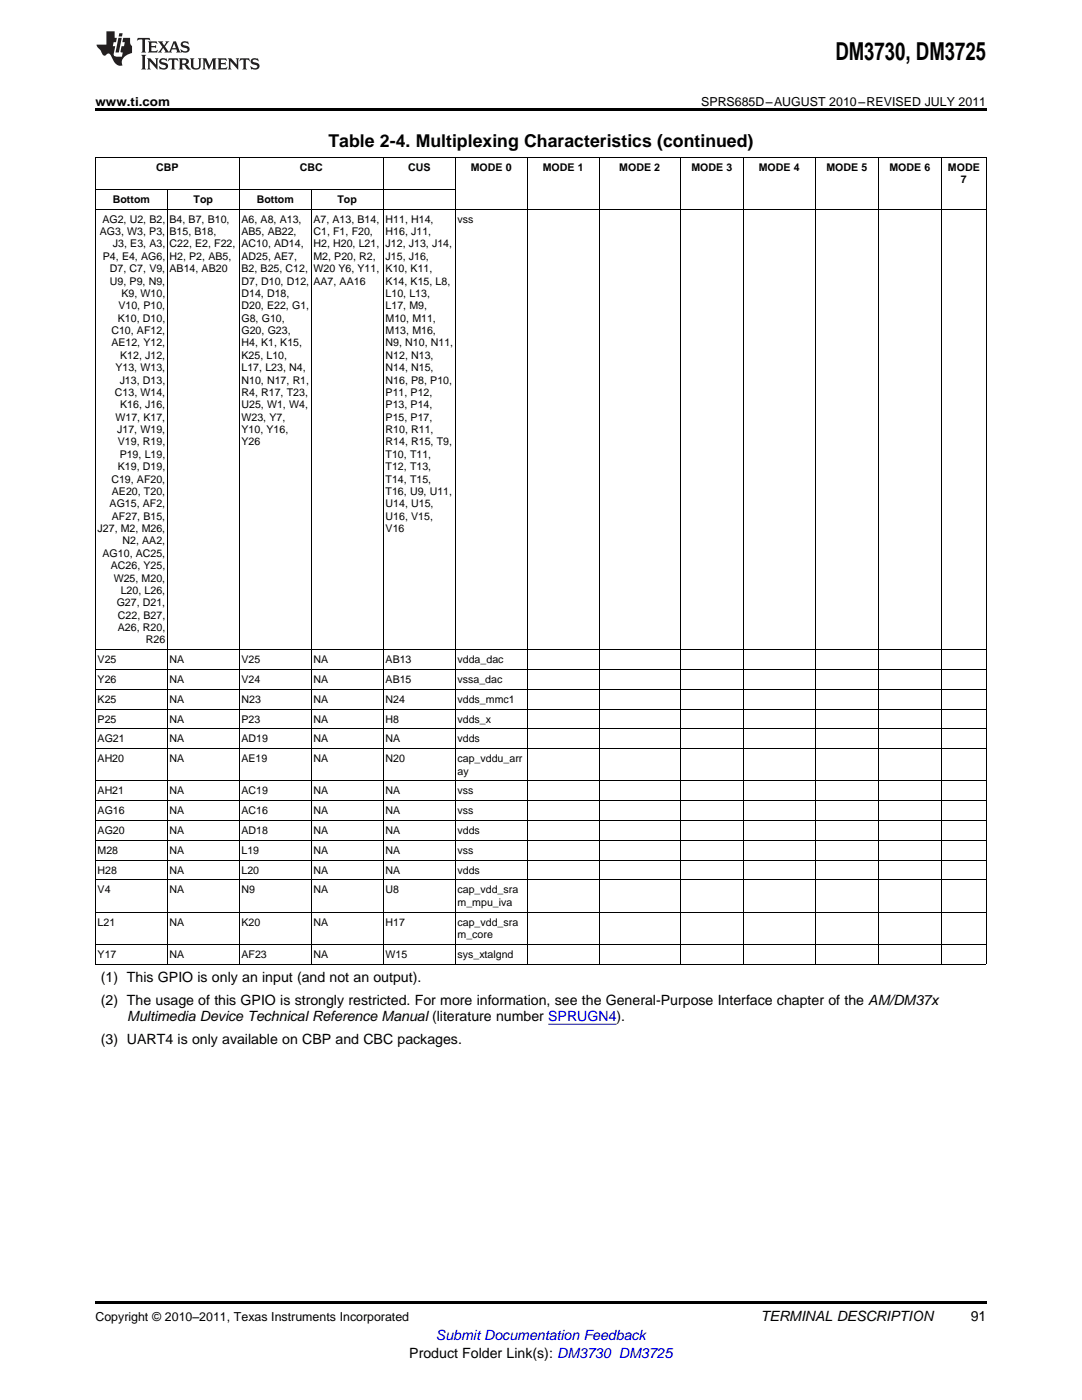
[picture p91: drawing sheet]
<svg xmlns="http://www.w3.org/2000/svg" width="216mm" height="279mm" viewBox="0 0 216 279" stroke-linecap="round" stroke-linejoin="round" font-family="sans-serif">
<defs><g id="words">
<text font-size="4.9" x="166.7" y="12">DM3730, DM3725</text>
<text font-size="3.5" x="65.5" y="29.3">Table 2-4. Multiplexing Characteristics (continued)</text>
<g font-size="2.8">
<text x="20.1" y="195.9">(1) This GPIO is only an input (and not an output).</text>
<text x="20.1" y="200.5">(2) The usage of this GPIO is strongly restricted. For more information, see the General-Purpose Interface chapter of the AM/DM37x</text>
<text x="25.4" y="203.7">Multimedia Device Technical Reference Manual (literature number SPRUGN4).</text>
<text x="20.1" y="208.3">(3) UART4 is only available on CBP and CBC packages.</text>
<text x="151.8" y="263.6">TERMINAL DESCRIPTION</text>
<text x="193.7" y="263.6">91</text>
<text x="81.7" y="270.9">Product Folder Link(s): DM3730 DM3725</text>
</g>
<text font-size="2.8" fill="#00f" x="87" y="267.4">Submit Documentation Feedback</text>
<g font-size="2.5">
<text x="19" y="21.1">www.ti.com</text>
<text x="139.9" y="21.1">SPRS685D–AUGUST 2010–REVISED JULY 2011</text>
<text x="19" y="263.6">Copyright © 2010–2011, Texas Instruments Incorporated</text>
</g>
<g font-size="2.1">
<text x="31.2" y="34.1">CBP</text>
<text x="59.8" y="34.1">CBC</text>
<text x="81.5" y="34.1">CUS</text>
<text x="93.9" y="34.1">MODE 0</text>
<text x="108.3" y="34.1">MODE 1</text>
<text x="123.6" y="34.1">MODE 2</text>
<text x="138" y="34.1">MODE 3</text>
<text x="151.4" y="34.1">MODE 4</text>
<text x="164.9" y="34.1">MODE 5</text>
<text x="177.5" y="34.1">MODE 6</text>
<text x="189.2" y="34.1">MODE</text>
<text x="22.5" y="40.5">Bottom</text>
<text x="38.6" y="40.5">Top</text>
<text x="51.2" y="40.5">Bottom</text>
<text x="67.3" y="40.5">Top</text>
<text x="191.7" y="36.5">7</text>
<text x="19.9" y="46.9">AG3, W3, P3,</text>
<text x="20.4" y="44.4">AG2, U2, B2,</text>
<text x="33.8" y="44.4">B4, B7, B10,</text>
<text x="33.8" y="46.9">B15, B18,</text>
<text x="48.2" y="44.4">A6, A8, A13,</text>
<text x="48.2" y="46.9">AB5, AB22,</text>
<text x="62.5" y="44.4">A7, A13, B14,</text>
<text x="62.5" y="46.9">C1, F1, F20,</text>
<text x="76.9" y="44.4">H11, H14,</text>
<text x="76.9" y="46.9">H16, J11,</text>
<text x="91.3" y="44.4">vss</text>
<text x="20.5" y="51.9">P4, E4, AG6,</text>
<text x="22.5" y="49.4">J3, E3, A3,</text>
<text x="33.8" y="49.4">C22, E2, F22,</text>
<text x="33.8" y="51.9">H2, P2, AB5,</text>
<text x="48.2" y="49.4">AC10, AD14,</text>
<text x="48.2" y="51.9">AD25, AE7,</text>
<text x="62.5" y="49.4">H2, H20, L21,</text>
<text x="62.5" y="51.9">M2, P20, R2,</text>
<text x="76.9" y="49.4">J12, J13, J14,</text>
<text x="76.9" y="51.9">J15, J16,</text>
<text x="21.9" y="54.3">D7, C7, V9,</text>
<text x="21.9" y="56.8">U9, P9, N9,</text>
<text x="24.2" y="59.3">K9, W10,</text>
<text x="33.8" y="54.3">AB14, AB20</text>
<text x="48.2" y="54.3">B2, B25, C12,</text>
<text x="48.2" y="56.8">D7, D10, D12,</text>
<text x="48.2" y="59.3">D14, D18,</text>
<text x="62.5" y="54.3">W20 Y6, Y11,</text>
<text x="62.5" y="56.8">AA7, AA16</text>
<text x="76.9" y="54.3">K10, K11,</text>
<text x="76.9" y="56.8">K14, K15, L8,</text>
<text x="76.9" y="59.3">L10, L13,</text>
<text x="23.5" y="64.2">K10, D10,</text>
<text x="23.6" y="61.7">V10, P10,</text>
<text x="48.2" y="61.7">D20, E22, G1,</text>
<text x="48.2" y="64.2">G8, G10,</text>
<text x="76.9" y="61.7">L17, M9,</text>
<text x="76.9" y="64.2">M10, M11,</text>
<text x="22.2" y="66.7">C10, AF12,</text>
<text x="22.2" y="69.1">AE12, Y12,</text>
<text x="24" y="71.6">K12, J12,</text>
<text x="48.2" y="66.7">G20, G23,</text>
<text x="48.2" y="69.1">H4, K1, K15,</text>
<text x="48.2" y="71.6">K25, L10,</text>
<text x="76.9" y="66.7">M13, M16,</text>
<text x="76.9" y="69.1">N9, N10, N11,</text>
<text x="76.9" y="71.6">N12, N13,</text>
<text x="23" y="74.1">Y13, W13,</text>
<text x="23.9" y="76.6">J13, D13,</text>
<text x="48.2" y="74.1">L17, L23, N4,</text>
<text x="48.2" y="76.6">N10, N17, R1,</text>
<text x="76.9" y="74.1">N14, N15,</text>
<text x="76.9" y="76.6">N16, P8, P10,</text>
<text x="22.9" y="79">C13, W14,</text>
<text x="23" y="84">W17, K17,</text>
<text x="24" y="81.5">K16, J16,</text>
<text x="48.2" y="79">R4, R17, T23,</text>
<text x="48.2" y="81.5">U25, W1, W4,</text>
<text x="48.2" y="84">W23, Y7,</text>
<text x="76.9" y="79">P11, P12,</text>
<text x="76.9" y="81.5">P13, P14,</text>
<text x="76.9" y="84">P15, P17,</text>
<text x="23.4" y="86.4">J17, W19,</text>
<text x="23.5" y="88.9">V19, R19,</text>
<text x="48.2" y="86.4">Y10, Y16,</text>
<text x="48.2" y="88.9">Y26</text>
<text x="76.9" y="86.4">R10, R11,</text>
<text x="76.9" y="88.9">R14, R15, T9,</text>
<text x="23.5" y="93.8">K19, D19,</text>
<text x="23.9" y="91.4">P19, L19,</text>
<text x="76.9" y="91.4">T10, T11,</text>
<text x="76.9" y="93.8">T12, T13,</text>
<text x="21.9" y="101.2">AG15, AF2,</text>
<text x="22.2" y="96.3">C19, AF20,</text>
<text x="22.3" y="98.8">AE20, T20,</text>
<text x="76.9" y="96.3">T14, T15,</text>
<text x="76.9" y="98.8">T16, U9, U11,</text>
<text x="76.9" y="101.2">U14, U15,</text>
<text x="19.5" y="106.2">J27, M2, M26,</text>
<text x="22.3" y="103.7">AF27, B15,</text>
<text x="76.9" y="103.7">U16, V15,</text>
<text x="76.9" y="106.2">V16</text>
<text x="20.5" y="111.1">AG10, AC25,</text>
<text x="22.1" y="113.6">AC26, Y25,</text>
<text x="24.4" y="108.7">N2, AA2,</text>
<text x="22.7" y="116.1">W25, M20,</text>
<text x="24.1" y="118.5">L20, L26,</text>
<text x="23.3" y="121">G27, D21,</text>
<text x="23.5" y="123.5">C22, B27,</text>
<text x="23.5" y="125.9">A26, R20,</text>
<text x="29.1" y="128.4">R26</text>
<text x="19.5" y="132.4">V25</text>
<text x="19.5" y="136.3">Y26</text>
<text x="33.8" y="132.4">NA</text>
<text x="33.8" y="136.3">NA</text>
<text x="48.2" y="132.4">V25</text>
<text x="48.2" y="136.3">V24</text>
<text x="62.5" y="132.4">NA</text>
<text x="62.5" y="136.3">NA</text>
<text x="76.9" y="132.4">AB13</text>
<text x="76.9" y="136.3">AB15</text>
<text x="91.3" y="132.4">vdda_dac</text>
<text x="91.3" y="136.3">vssa_dac</text>
<text x="19.5" y="140.3">K25</text>
<text x="33.8" y="140.3">NA</text>
<text x="48.2" y="140.3">N23</text>
<text x="62.5" y="140.3">NA</text>
<text x="76.9" y="140.3">N24</text>
<text x="91.3" y="140.3">vdds_mmc1</text>
<text x="19.5" y="144.2">P25</text>
<text x="19.5" y="148.2">AG21</text>
<text x="33.8" y="144.2">NA</text>
<text x="33.8" y="148.2">NA</text>
<text x="48.2" y="144.2">P23</text>
<text x="48.2" y="148.2">AD19</text>
<text x="62.5" y="144.2">NA</text>
<text x="62.5" y="148.2">NA</text>
<text x="76.9" y="144.2">H8</text>
<text x="76.9" y="148.2">NA</text>
<text x="91.3" y="144.2">vdds_x</text>
<text x="91.3" y="148.2">vdds</text>
<text x="19.5" y="152.1">AH20</text>
<text x="33.8" y="152.1">NA</text>
<text x="48.2" y="152.1">AE19</text>
<text x="62.5" y="152.1">NA</text>
<text x="76.9" y="152.1">N20</text>
<text x="91.3" y="152.1">cap_vddu_arr</text>
<text x="91.3" y="154.6">ay</text>
<text x="19.5" y="158.5">AH21</text>
<text x="33.8" y="158.5">NA</text>
<text x="48.2" y="158.5">AC19</text>
<text x="62.5" y="158.5">NA</text>
<text x="76.9" y="158.5">NA</text>
<text x="91.3" y="158.5">vss</text>
<text x="19.5" y="162.5">AG16</text>
<text x="19.5" y="166.4">AG20</text>
<text x="33.8" y="162.5">NA</text>
<text x="33.8" y="166.4">NA</text>
<text x="48.2" y="162.5">AC16</text>
<text x="48.2" y="166.4">AD18</text>
<text x="62.5" y="162.5">NA</text>
<text x="62.5" y="166.4">NA</text>
<text x="76.9" y="162.5">NA</text>
<text x="76.9" y="166.4">NA</text>
<text x="91.3" y="162.5">vss</text>
<text x="91.3" y="166.4">vdds</text>
<text x="19.5" y="170.4">M28</text>
<text x="33.8" y="170.4">NA</text>
<text x="48.2" y="170.4">L19</text>
<text x="62.5" y="170.4">NA</text>
<text x="76.9" y="170.4">NA</text>
<text x="91.3" y="170.4">vss</text>
<text x="19.5" y="174.3">H28</text>
<text x="19.5" y="178.3">V4</text>
<text x="33.8" y="174.3">NA</text>
<text x="33.8" y="178.3">NA</text>
<text x="48.2" y="174.3">L20</text>
<text x="48.2" y="178.3">N9</text>
<text x="62.5" y="174.3">NA</text>
<text x="62.5" y="178.3">NA</text>
<text x="76.9" y="174.3">NA</text>
<text x="76.9" y="178.3">U8</text>
<text x="91.3" y="174.3">vdds</text>
<text x="91.3" y="178.3">cap_vdd_sra</text>
<text x="19.5" y="184.7">L21</text>
<text x="33.8" y="184.7">NA</text>
<text x="48.2" y="184.7">K20</text>
<text x="62.5" y="184.7">NA</text>
<text x="76.9" y="184.7">H17</text>
<text x="91.3" y="180.8">m_mpu_iva</text>
<text x="91.3" y="184.7">cap_vdd_sra</text>
<text x="19.5" y="191.1">Y17</text>
<text x="33.8" y="191.1">NA</text>
<text x="48.2" y="191.1">AF23</text>
<text x="62.5" y="191.1">NA</text>
<text x="76.9" y="191.1">W15</text>
<text x="91.3" y="187.2">m_core</text>
<text x="91.3" y="191.1">sys_xtalgnd</text>
</g>
</g></defs>
<g fill="#231f20">
<path d="M27.5 7.6l-.1 .5 .4-.2h.6v.1v2.1l-.2 .4h1l-.3-.4v-2.1l.1-.1h.5l.5 .2-.2-.5zM29.5 8.3l.2 .3v1.5l-.2 .4h1.8l.2-.6a1.04 1.04 0 0 1-1.3 .2v-.7h.6l.3 .2v-.6l-.3 .2h-.6v-.6l.8-.1 .4 .3-.2-.5zM31.5 8.3l.9 1.1-.9 1.1h.8l-.2-.2 .5-.7 .4 .7-.2 .2h1.5l-.1-.2 .1-.4h.9l.1 .4-.2 .2h1l-.3-.3-.7-1.9h-.5l-.9 2-.8-1 .9-1h-.8l.1 .3-.3 .5-.4-.6 .2-.2zM34.7 8.6l.4 1h-.7zM36.3 8.4a.63 .63 0 0 0-.2 .7 .63 .63 0 0 0 .6 .4l.6 .2 .1 .2a.75 .75 0 0 1-.7 .4 .75 .75 0 0 1-.6-.5l.1 .7 .1-.1a1.11 1.11 0 0 0 1.5-.6 1.13 1.13 0 0 0-1.2-.8l-.1-.4a1.04 1.04 0 0 1 1.2 .2l-.2-.5-.1 .1-.5-.2zM28.2 10.9l.2 .4v2.2l-.2 .4h1l-.3-.4v-2.2l.3-.4zM29.3 11.6l.3 .4v1.5l-.3 .4h.8l-.2-.4v-1.3l1.5 1.7v-1.9l.2-.4h-.7l.2 .4v.9l-1.1-1.3zM32 11.8a.62 .62 0 0 0-.2 .7 .62 .62 0 0 0 .6 .4l.6 .1 .1 .3a.76 .76 0 0 1-.7 .3 .76 .76 0 0 1-.6-.4l.1 .7 .1-.1a1.11 1.11 0 0 0 1.5-.6 1.13 1.13 0 0 0-1.2-.8l-.1-.4a1.04 1.04 0 0 1 1.2 .2l-.2-.6-.1 .1-.5-.1zM33.7 11.6l-.2 .6a.61 .61 0 0 1 .8-.3v1.6l-.2 .4h.9l-.2-.4v-1.6a.63 .63 0 0 1 .8 .3l-.2-.6zM35.6 11.6l.3 .4v1.5l-.3 .4h1l-.2-.2v-.8l.5 .2a.76 .76 0 0 0 1.2 .7l-1-1a.58 .58 0 0 0 .6-.5 .58 .58 0 0 0-.5-.6zM36.4 11.9h.1a.45 .45 0 0 1 .5 .1 .45 .45 0 0 1 .1 .5l-.7 .2zM37.9 11.6l.2 .2a2.17 2.17 0 0 0 .3 1.9 .99 .99 0 0 0 1.6-.6v-1.1l.2-.4h-.7l.2 .2a1.92 1.92 0 0 1-.2 1.8 .6 .6 0 0 1-.9-.5v-1.1l.2-.4zM40.4 11.6l.2 .4v1.5l-.2 .4h.7l-.2-.4v-1.4l.8 1.8 .8-1.8v1.4l-.2 .4h.9l-.2-.4v-1.5l.2-.4h-.8l-.6 1.5-.6-1.5zM43.4 11.6l.2 .4v1.5l-.2 .4h1.8l.2-.6a1.04 1.04 0 0 1-1.3 .1v-.6h.5l.4 .2v-.6l-.4 .2h-.5v-.7h.8l.3 .3-.1-.6zM45.5 11.6l.2 .4v1.5l-.2 .4h.7l-.2-.4v-1.3l1.5 1.7v-1.9l.2-.4h-.7l.2 .4v.9l-1.1-1.3zM47.9 11.6l-.1 .6a.61 .61 0 0 1 .8-.3v1.6l-.3 .4h1l-.3-.4 .1-1.6a.63 .63 0 0 1 .7 .3l-.1-.6zM50.2 11.8a.62 .62 0 0 0-.2 .7 .62 .62 0 0 0 .6 .4l.6 .1 .2 .3a.76 .76 0 0 1-.8 .3 .76 .76 0 0 1-.6-.4l.1 .7 .2-.1a1.11 1.11 0 0 0 1.5-.6 1.13 1.13 0 0 0-1.3-.8l-.1-.4a1.04 1.04 0 0 1 1.2 .2l-.1-.6-.2 .1-.5-.1z"/>
<path d="M21.2 6.3v2.6h-1.9l.1 .4 .7 .9a.91 .91 0 0 0 1 .8 .56 .56 0 0 1 .5-.3 .56 .56 0 0 1 .5 .3l.4 .8a1.53 1.53 0 0 0 1.9 1.2 1.54 1.54 0 0 1 1-2.1l.9-.3v-1.4a1.52 1.52 0 0 1-.3-1.6h-1.4l-.2 .8h.5l-.2 .8h-.4l-.2 1v.2l.4 .1-.2 .8a1.93 1.93 0 0 1-1.6-.3l.3-1.8h-.5l.2-.8h.4l.2-.8h-.4v-1.3zM23.6 7.6l-.6 2.9h.7l.6-2.9zM23.8 6.6l-.1 .7h.6l.2-.7z"/>
</g>
<path d="M19 21.6h177.8v.6h-177.8zM19 259.7h177.8v.5h-177.8z" fill="#000"/>
<g fill="none" stroke="#000" stroke-width=".2">
<path d="M19 37.8h71.9M19.1 31.4h177.7v161h-177.8zM33.4 37.8v154.6M47.7 31.4v161M62.1 37.8v154.6M76.5 31.4v161M90.9 31.4v161M105.2 31.4v161M119.6 31.4v161M135.8 31.4v161M148.3 31.4v161M162.7 31.4v161"/>
<path d="M175.3 31.4v161M187.8 31.4v161M19 41.8h177.8M19 137.6h177.8M19 133.6h177.8M19 129.7h177.8M19 159.8h177.8M19 155.8h177.8M19 149.4h177.8M19 145.5h177.8M19 141.5h177.8M19 175.6h177.8"/>
<path d="M19 171.6h177.8M19 167.7h177.8M19 163.7h177.8M19 188.4h177.8M19 182h177.8"/>
</g>
<path d="M109.4 204.4h13.6" fill="none" stroke="#00f" stroke-width=".2"/>
<use href="#words"/>
</svg>
